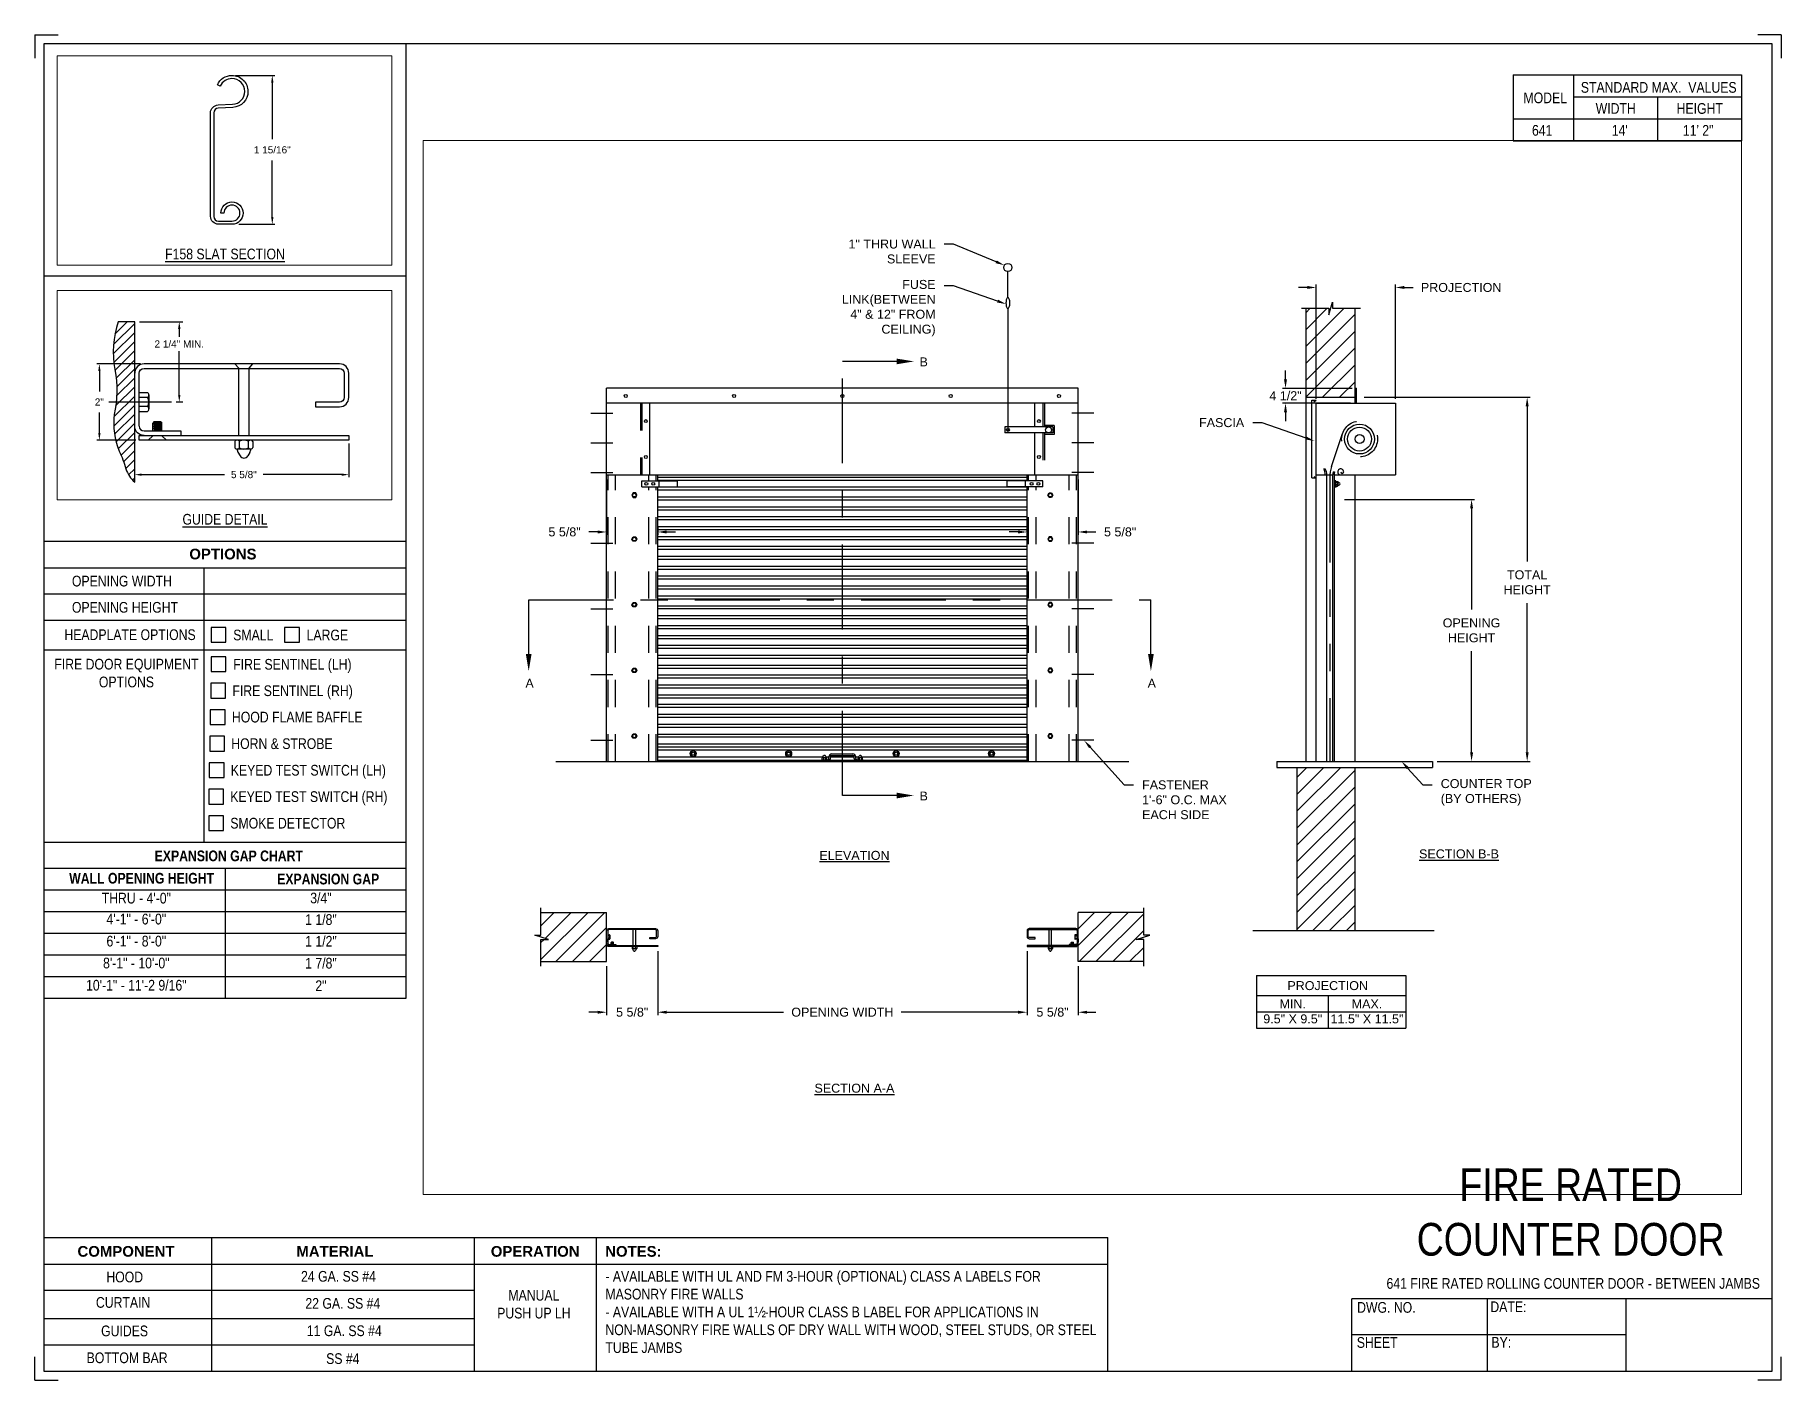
# Paper-space layout '641 PUSH UP LH' of a CAD drawing. Header units: inches. Extents: x 0.1 to 10.9, y 0.1 to 8.4.
# The model-space entities are those that its viewports show. They can reach past a viewport. Long polylines and large blocks are cut down to what shows.
import ezdxf
from ezdxf import colors
from ezdxf.entities.mleader import LeaderData, LeaderLine
from ezdxf.enums import TextEntityAlignment as Align
from ezdxf.math import Vec2, Vec3

# ---------------------------------------------------------------- set-up
doc = ezdxf.new("R2010")
doc.units = ezdxf.units.IN
doc.header["$LTSCALE"] = 0.25
doc.header["$MEASUREMENT"] = 0
for name, pattern in [('CENTER', [2, 1.25, -0.25, 0.25, -0.25]), ('CENTER2', [1.125, 0.75, -0.125, 0.125, -0.125]), ('HIDDEN', [0.375, 0.25, -0.125]), ('HIDDEN2', [0.1875, 0.125, -0.0625]), ('PHANTOM', [2.5, 1.25, -0.25, 0.25, -0.25, 0.25, -0.25])]:
    doc.linetypes.add(name, pattern=pattern)
for name, color, linetype in [('ANNOTATIONS', 1, 'Continuous'), ('DETAILS', 4, 'Continuous'), ('PUSH UP OPERATION LH', 7, 'Continuous'), ('SECTION CUTS', 6, 'CENTER'), ('TITLE BLOCK', 7, 'Continuous')]:
    doc.layers.add(name, color=color, linetype=linetype)
doc.styles.add('ARIAL', font='arial.ttf', dxfattribs={"height": 0.09375})
doc.styles.add('CADdetails-DIMENSIONS', font='ARIALN.TTF', dxfattribs={"height": 2.38})
doc.styles.get("Standard").update_dxf_attribs({"font": 'romans.shx'})
doc.dimstyles.new('STANDARD$0', dxfattribs={"dimtxt": 0.09375, "dimasz": 0.09375, "dimexe": 0.03125, "dimexo": 0.046875, "dimgap": 0.09, "dimtad": 0, "dimtih": 1, "dimtoh": 1, "dimdec": 4, "dimzin": 0, "dimdsep": 46, "dimtxsty": 'ARIAL', "dimcen": 0.09, "dimadec": 0, "dimazin": 0, "dimtfac": 1, "dimtdec": 4, "dimtofl": 0, "dimtmove": 0, "dimatfit": 1, "dimfxl": 1, "dimtolj": 1, "dimtzin": 0, "dimarcsym": 0})
pattern_1 = [(45, (21.99535, 1.40923), (-0.08838835, 0.08838835), [])]

psp = doc.layouts.new('641 PUSH UP LH')

# ---------------------------------------------------------------- texts
at = {"layer": 'TITLE BLOCK', "style": 'CADdetails-DIMENSIONS'}
for s, height, p in [('THRU - 4\'-0"', 0.06641, (0.697, 3.01)), ('3/4"', 0.0664, (1.844, 3.011)), ('4\'-1" - 6\'-0"', 0.06641, (0.697, 2.88)), ('1 1/8"', 0.0664, (1.844, 2.877)), ('6\'-1" - 8\'-0"', 0.06641, (0.697, 2.743)), ('1 1/2"', 0.0664, (1.844, 2.742)), ('8\'-1" - 10\'-0"', 0.06641, (0.697, 2.607)), ('1 7/8"', 0.0664, (1.844, 2.606)), ('10\'-1" - 11\'-2 9/16"', 0.06641, (0.697, 2.469)), ('2"', 0.0664, (1.844, 2.466))]:
    psp.add_text(s, height=height, dxfattribs=at).set_placement(p, align=Align.BOTTOM_CENTER)
at = {"layer": 'TITLE BLOCK', "attachment_point": 2, "style": 'CADdetails-DIMENSIONS'}
for s, width, insert, char_height in [('MODEL', 0.28815, (9.45, 8.068), 0.0664), ('STANDARD MAX.  VALUES', 1.75949, (10.155, 8.133), 0.06641), ('WIDTH', 0.42908, (9.888, 8.002), 0.0664), ('HEIGHT', 0.42908, (10.41, 8.002), 0.0664), ('\\pxqc;641', 0.29952, (9.431, 7.866), 0.0664)]:
    psp.add_mtext_dynamic_manual_height_columns(s, width=width, gutter_width=1.363, heights=[0], dxfattribs=dict(at, insert=insert, char_height=char_height))
at = {"layer": 'TITLE BLOCK', "style": 'CADdetails-DIMENSIONS'}
for s, insert, char_height, width, attachment_point in [("14'", (9.913, 7.866), 0.0664, 1.75949, 2), ('11\' 2"', (10.4, 7.866), 0.0664, 1.75949, 2), ('{\\LF158 SLAT SECTION}', (1.248, 7.098), 0.06641, 1.75949, 2), ('{\\LGUIDE DETAIL}', (1.248, 5.45), 0.06641, 1.75949, 2), ('{\\fArial|b1|i0|c0|p34;OPTIONS}', (1.235, 5.234), 0.06641, 1.75949, 2), ('OPENING WIDTH', (0.297, 5.066), 0.06641, 1.30693, 1), ('OPENING HEIGHT', (0.297, 4.903), 0.06641, 1.30693, 1), ('HEADPLATE OPTIONS', (0.25, 4.733), 0.06641, 0.86513, 1), ('SMALL', (1.299, 4.731), 0.0664, 1.23928, 1), ('LARGE', (1.755, 4.731), 0.0664, 1.23928, 1), ('\\pxqc;FIRE DOOR EQUIPMENT\\POPTIONS', (-0.13, 4.55), 0.06641, 1.53133, 1), ('FIRE SENTINEL (LH)', (1.299, 4.549), 0.06641, 1.23928, 1), ('FIRE SENTINEL (RH)', (1.294, 4.385), 0.06641, 1.53035, 1), ('HOOD FLAME BAFFLE', (1.291, 4.221), 0.06641, 1.53035, 1), ('HORN & STROBE', (1.287, 4.056), 0.06641, 1.53035, 1), ('KEYED TEST SWITCH (LH)', (1.284, 3.891), 0.06641, 1.53035, 1), ('KEYED TEST SWITCH (RH)', (1.281, 3.727), 0.06641, 1.53035, 1), ('SMOKE DETECTOR', (1.281, 3.562), 0.06641, 1.53035, 1), ('{\\fArial Narrow|b1|i0|c0|p34;EXPANSION GAP CHART}', (0.811, 3.359), 0.06641, 1.0415, 1), ('{\\fArial Narrow|b1|i0|c0|p34;WALL OPENING HEIGHT}', (0.73, 3.22), 0.06641, 1.02708, 2), ('{\\fArial Narrow|b1|i0|c0|p34;EXPANSION GAP}', (1.572, 3.215), 0.06641, 0.62878, 1), ('\\A1;\\pxqc;FIRE RATED \\PCOUNTER DOOR', (11.368, 1.384), 0.20312, 3.51998, 3), ('{\\fArial|b1|i0|c0|p34;COMPONENT}', (0.633, 0.902), 0.06641, 1.75949, 2), ('{\\fArial|b1|i0|c0|p34;MATERIAL}', (1.931, 0.902), 0.06641, 1.75949, 2), ('{\\fArial|b1|i0|c0|p34;OPERATION}', (3.175, 0.902), 0.06641, 1.75949, 2), ('{\\fArial|b1|i0|c0|p34;NOTES:}', (3.785, 0.902), 0.06641, 1.75949, 2), ('HOOD', (0.625, 0.743), 0.0664, 1.75949, 2), ('24 GA. SS #4', (1.953, 0.747), 0.06641, 1.75949, 2), ('\\pxql,t2;- AVAILABLE WITH UL AND FM 3-HOUR (OPTIONAL) CLASS A LABELS FOR MASONRY FIRE WALLS\\P- AVAILABLE WITH A UL 1½-HOUR CLASS B LABEL FOR APPLICATIONS IN NON-MASONRY FIRE WALLS OF DRY WALL WITH WOOD, STEEL STUDS, OR STEEL TUBE JAMBS', (5.141, 0.747), 0.066406, 3.0597, 2), ('641 FIRE RATED ROLLING COUNTER DOOR - BETWEEN JAMBS', (9.624, 0.703), 0.06641, 2.79915, 2), ('CURTAIN', (0.615, 0.585), 0.0664, 1.75949, 2), ('22 GA. SS #4', (1.98, 0.579), 0.06641, 1.75949, 2), ('\\pxqc;\\PMANUAL PUSH UP LH', (3.167, 0.74), 0.06641, 0.5006, 2), ('DWG. NO.', (8.463, 0.554), 0.0664, 1.75949, 2), ('DATE:', (9.221, 0.558), 0.0664, 1.75949, 2), ('GUIDES', (0.624, 0.408), 0.0664, 1.75949, 2), ('11 GA. SS #4', (1.989, 0.409), 0.06641, 1.75949, 2), ('SHEET', (8.406, 0.336), 0.0664, 1.75949, 2), ('BY:', (9.177, 0.337), 0.0664, 1.75949, 2), ('BOTTOM BAR', (0.64, 0.241), 0.0664, 1.75949, 2), ('SS #4', (1.98, 0.236), 0.0664, 1.75949, 2)]:
    psp.add_mtext(s, dxfattribs=dict(at, insert=insert, char_height=char_height, width=width, attachment_point=attachment_point))

msp = doc.modelspace()

# ---------------------------------------------------------------- texts
at = {"layer": 'ANNOTATIONS', "char_height": 0.09375, "attachment_point": 2, "style": 'ARIAL'}
for s, insert, width in [('{\\LELEVATION}', (179.55534, 257.94019), 3.0834986), ('{\\LSECTION B-B}', (185.88675, 257.95615), 1.3823677), ('{\\LSECTION A-A}', (179.55534, 255.50236), 1.3823677)]:
    msp.add_mtext(s, dxfattribs=dict(at, insert=insert, width=width))
for s, width, insert in [('PROJECTION ', 1.7594917, (184.51128, 256.57657)), ('MIN.\\P9.5" X 9.5" ', 0.6711642, (184.14525, 256.38458)), ('MAX.\\P11.5" X 11.5"', 0.7869326, (184.9229, 256.38458))]:
    msp.add_mtext_dynamic_manual_height_columns(s, width=width, gutter_width=1.36268, heights=[0], dxfattribs=dict(at, insert=insert))
at = {"layer": 'ANNOTATIONS', "insert": (171.58719, 255.91044), "char_height": 0.09375, "attachment_point": 5, "style": 'ARIAL'}
msp.add_mtext('2 1/4" MIN.', dxfattribs=at)
at = {"layer": 'SECTION CUTS', "style": 'ARIAL'}
for s, p in [('B', (180.23703, 263.014)), ('A', (176.10971, 259.64837)), ('A', (182.62566, 259.64837)), ('B', (180.23703, 258.46828))]:
    msp.add_text(s, height=0.09375, dxfattribs=at).set_placement(p)

# ---------------------------------------------------------------- blocks, each defined once
blk = doc.blocks.new('*D5')
at = {"layer": 'ANNOTATIONS', "color": 0, "lineweight": -2, "transparency": 16777216}
for p, q in [((173.814, 254.602), (173.814, 254.163)), ((171.001, 254.141), (171.001, 254.226)), ((171.095, 254.195), (172.182, 254.195)), ((173.72, 254.195), (172.688, 254.195))]:
    blk.add_line(p, q, dxfattribs=at)
at = {"layer": 'ANNOTATIONS', "color": 0, "transparency": 16777216}
for points in [[(171.095, 254.21), (171.095, 254.179), (171.001, 254.195)], [(173.72, 254.21), (173.72, 254.179), (173.814, 254.195)]]:
    blk.add_solid(points, dxfattribs=at)
at = {"layer": 'defpoints', "color": 0, "transparency": 16777216}
for p in [(173.814, 254.649), (173.814, 254.195), (171.001, 254.095)]:
    blk.add_point(p, dxfattribs=at)
at = {"layer": 'ANNOTATIONS', "color": 0, "transparency": 16777216, "insert": (172.435, 254.195), "char_height": 0.0938, "attachment_point": 5, "style": 'ARIAL'}
blk.add_mtext('\\A1;5 5/8"', dxfattribs=at)
blk = doc.blocks.new('*D6')
at = {"layer": 'ANNOTATIONS', "color": 0, "lineweight": -2, "transparency": 16777216}
for p, q in [((171.077, 255.649), (170.506, 255.649)), ((170.537, 255.555), (170.537, 255.286)), ((170.537, 254.743), (170.537, 255.012)), ((171.017, 254.649), (170.506, 254.649))]:
    blk.add_line(p, q, dxfattribs=at)
at = {"layer": 'ANNOTATIONS', "color": 0, "transparency": 16777216}
for points in [[(170.522, 255.555), (170.553, 255.555), (170.537, 255.649)], [(170.522, 254.743), (170.553, 254.743), (170.537, 254.649)]]:
    blk.add_solid(points, dxfattribs=at)
at = {"layer": 'defpoints', "color": 0, "transparency": 16777216}
for p in [(170.537, 255.649), (171.124, 255.649), (171.064, 254.649)]:
    blk.add_point(p, dxfattribs=at)
at = {"layer": 'ANNOTATIONS', "color": 0, "transparency": 16777216, "insert": (170.537, 255.149), "char_height": 0.0938, "attachment_point": 5, "style": 'ARIAL'}
blk.add_mtext('\\A1;2"', dxfattribs=at)
blk = doc.blocks.new('*D7')
at = {"layer": 'ANNOTATIONS', "color": 0, "lineweight": -2, "transparency": 16777216}
for p, q in [((181.898, 261.829), (181.898, 261.249)), ((181.363, 261.338), (181.363, 261.249)), ((181.269, 261.28), (181.176, 261.28)), ((181.992, 261.28), (182.085, 261.28))]:
    blk.add_line(p, q, dxfattribs=at)
at = {"layer": 'ANNOTATIONS', "color": 0, "transparency": 16777216}
for points in [[(181.269, 261.295), (181.269, 261.264), (181.363, 261.28)], [(181.992, 261.295), (181.992, 261.264), (181.898, 261.28)]]:
    blk.add_solid(points, dxfattribs=at)
at = {"layer": 'defpoints', "color": 0, "transparency": 16777216}
for p in [(181.898, 261.876), (181.363, 261.385), (181.898, 261.28)]:
    blk.add_point(p, dxfattribs=at)
at = {"layer": 'ANNOTATIONS', "color": 0, "transparency": 16777216, "insert": (182.338, 261.28), "char_height": 0.0938, "attachment_point": 5, "style": 'ARIAL'}
blk.add_mtext('\\A1;5 5/8"', dxfattribs=at)
blk = doc.blocks.new('*D8')
at = {"layer": 'ANNOTATIONS', "color": 0, "lineweight": -2, "transparency": 16777216}
for p, q in [((176.96, 261.831), (176.96, 261.249)), ((177.495, 261.338), (177.495, 261.249)), ((176.867, 261.28), (176.773, 261.28)), ((177.589, 261.28), (177.682, 261.28))]:
    blk.add_line(p, q, dxfattribs=at)
at = {"layer": 'ANNOTATIONS', "color": 0, "transparency": 16777216}
for points in [[(176.867, 261.295), (176.867, 261.264), (176.96, 261.28)], [(177.589, 261.295), (177.589, 261.264), (177.495, 261.28)]]:
    blk.add_solid(points, dxfattribs=at)
at = {"layer": 'defpoints', "color": 0, "transparency": 16777216}
for p in [(176.96, 261.878), (177.495, 261.385), (176.96, 261.28)]:
    blk.add_point(p, dxfattribs=at)
at = {"layer": 'ANNOTATIONS', "color": 0, "transparency": 16777216, "insert": (176.52, 261.28), "char_height": 0.0938, "attachment_point": 5, "style": 'ARIAL'}
blk.add_mtext('\\A1;5 5/8"', dxfattribs=at)
blk = doc.blocks.new('*D9')
at = {"layer": 'ANNOTATIONS', "color": 0, "lineweight": -2, "transparency": 16777216}
for p, q in [((184.392, 262.675), (184.392, 263.872)), ((185.22, 262.675), (185.22, 263.872)), ((184.298, 263.84), (184.204, 263.84)), ((185.314, 263.84), (185.407, 263.84))]:
    blk.add_line(p, q, dxfattribs=at)
at = {"layer": 'ANNOTATIONS', "color": 0, "transparency": 16777216}
for points in [[(184.298, 263.856), (184.298, 263.825), (184.392, 263.84)], [(185.314, 263.856), (185.314, 263.825), (185.22, 263.84)]]:
    blk.add_solid(points, dxfattribs=at)
at = {"layer": 'defpoints', "color": 0, "transparency": 16777216}
for p in [(185.22, 263.84), (184.392, 262.628), (185.22, 262.628)]:
    blk.add_point(p, dxfattribs=at)
at = {"layer": 'ANNOTATIONS', "color": 0, "transparency": 16777216, "insert": (185.909, 263.84), "char_height": 0.09375, "width": 0.03196, "attachment_point": 5, "style": 'ARIAL'}
blk.add_mtext('\\A1;PROJECTION', dxfattribs=at)
blk = doc.blocks.new('*D10')
at = {"layer": 'ANNOTATIONS', "color": 0, "lineweight": -2, "transparency": 16777216}
for p, q in [((184.07, 262.878), (184.07, 262.972)), ((184.767, 262.784), (184.038, 262.784)), ((184.751, 262.628), (184.038, 262.628)), ((184.07, 262.534), (184.07, 262.44))]:
    blk.add_line(p, q, dxfattribs=at)
at = {"layer": 'ANNOTATIONS', "color": 0, "transparency": 16777216}
for points in [[(184.054, 262.878), (184.085, 262.878), (184.07, 262.784)], [(184.054, 262.534), (184.085, 262.534), (184.07, 262.628)]]:
    blk.add_solid(points, dxfattribs=at)
at = {"layer": 'defpoints', "color": 0, "transparency": 16777216}
for p in [(184.07, 262.784), (184.813, 262.784), (184.798, 262.628)]:
    blk.add_point(p, dxfattribs=at)
at = {"layer": 'ANNOTATIONS', "color": 0, "transparency": 16777216, "insert": (184.07, 262.706), "char_height": 0.0938, "attachment_point": 5, "style": 'ARIAL'}
blk.add_mtext('\\A1;4 1/2"', dxfattribs=at)
blk = doc.blocks.new('*D11')
at = {"layer": 'ANNOTATIONS', "color": 0, "lineweight": -2, "transparency": 16777216}
for p, q in [((177.495, 256.891), (177.495, 256.219)), ((176.96, 256.734), (176.96, 256.219)), ((176.867, 256.251), (176.773, 256.251)), ((177.589, 256.251), (177.682, 256.251))]:
    blk.add_line(p, q, dxfattribs=at)
at = {"layer": 'ANNOTATIONS', "color": 0, "transparency": 16777216}
for points in [[(176.867, 256.266), (176.867, 256.235), (176.96, 256.251)], [(177.589, 256.266), (177.589, 256.235), (177.495, 256.251)]]:
    blk.add_solid(points, dxfattribs=at)
at = {"layer": 'defpoints', "color": 0, "transparency": 16777216}
for p in [(177.495, 256.938), (176.96, 256.78), (177.495, 256.251)]:
    blk.add_point(p, dxfattribs=at)
at = {"layer": 'ANNOTATIONS', "color": 0, "transparency": 16777216, "insert": (177.228, 256.251), "char_height": 0.0938, "attachment_point": 5, "style": 'ARIAL'}
blk.add_mtext('\\A1;5 5/8"', dxfattribs=at)
blk = doc.blocks.new('*D12')
at = {"layer": 'ANNOTATIONS', "color": 0, "lineweight": -2, "transparency": 16777216}
for p, q in [((181.363, 256.891), (181.363, 256.219)), ((181.898, 256.734), (181.898, 256.219)), ((181.269, 256.251), (181.176, 256.251)), ((181.992, 256.251), (182.085, 256.251))]:
    blk.add_line(p, q, dxfattribs=at)
at = {"layer": 'ANNOTATIONS', "color": 0, "transparency": 16777216}
for points in [[(181.269, 256.266), (181.269, 256.235), (181.363, 256.251)], [(181.992, 256.266), (181.992, 256.235), (181.898, 256.251)]]:
    blk.add_solid(points, dxfattribs=at)
at = {"layer": 'defpoints', "color": 0, "transparency": 16777216}
for p in [(181.363, 256.938), (181.898, 256.78), (181.363, 256.251)]:
    blk.add_point(p, dxfattribs=at)
at = {"layer": 'ANNOTATIONS', "color": 0, "transparency": 16777216, "insert": (181.63, 256.251), "char_height": 0.0938, "attachment_point": 5, "style": 'ARIAL'}
blk.add_mtext('\\A1;5 5/8"', dxfattribs=at)
blk = doc.blocks.new('*D13')
at = {"layer": 'ANNOTATIONS', "color": 0, "lineweight": -2, "transparency": 16777216}
for p, q in [((184.689, 261.621), (186.049, 261.621)), ((186.018, 261.527), (186.018, 260.467)), ((186.018, 258.972), (186.018, 260.032)), ((185.657, 258.878), (186.049, 258.878))]:
    blk.add_line(p, q, dxfattribs=at)
at = {"layer": 'ANNOTATIONS', "color": 0, "transparency": 16777216}
for points in [[(186.003, 261.527), (186.034, 261.527), (186.018, 261.621)], [(186.003, 258.972), (186.034, 258.972), (186.018, 258.878)]]:
    blk.add_solid(points, dxfattribs=at)
at = {"layer": 'defpoints', "color": 0, "transparency": 16777216}
for p in [(184.642, 261.621), (186.018, 261.621), (185.61, 258.878)]:
    blk.add_point(p, dxfattribs=at)
at = {"layer": 'ANNOTATIONS', "color": 0, "transparency": 16777216, "insert": (186.018, 260.249), "char_height": 0.09375, "attachment_point": 5, "style": 'ARIAL'}
blk.add_mtext('\\A1;OPENING \\PHEIGHT', dxfattribs=at)
blk = doc.blocks.new('*D14')
at = {"layer": 'ANNOTATIONS', "color": 0, "lineweight": -2, "transparency": 16777216}
for p, q in [((184.892, 262.69), (186.632, 262.69)), ((186.6, 262.597), (186.6, 260.97)), ((186.6, 258.972), (186.6, 260.535)), ((185.657, 258.878), (186.632, 258.878))]:
    blk.add_line(p, q, dxfattribs=at)
at = {"layer": 'ANNOTATIONS', "color": 0, "transparency": 16777216}
for points in [[(186.585, 262.597), (186.616, 262.597), (186.6, 262.69)], [(186.585, 258.972), (186.616, 258.972), (186.6, 258.878)]]:
    blk.add_solid(points, dxfattribs=at)
at = {"layer": 'defpoints', "color": 0, "transparency": 16777216}
for p in [(184.845, 262.69), (185.61, 258.878), (186.6, 258.878)]:
    blk.add_point(p, dxfattribs=at)
at = {"layer": 'ANNOTATIONS', "color": 0, "transparency": 16777216, "insert": (186.6, 260.753), "char_height": 0.0938, "attachment_point": 5, "style": 'ARIAL'}
blk.add_mtext('\\A1;TOTAL\\PHEIGHT', dxfattribs=at)
blk = doc.blocks.new('*D15')
at = {"layer": 'ANNOTATIONS', "color": 0, "lineweight": -2, "transparency": 16777216}
for p, q in [((177.495, 256.844), (177.495, 256.219)), ((181.363, 256.844), (181.363, 256.219)), ((177.589, 256.251), (178.813, 256.251)), ((181.269, 256.251), (180.045, 256.251))]:
    blk.add_line(p, q, dxfattribs=at)
at = {"layer": 'ANNOTATIONS', "color": 0, "transparency": 16777216}
for points in [[(177.589, 256.266), (177.589, 256.235), (177.495, 256.251)], [(181.269, 256.266), (181.269, 256.235), (181.363, 256.251)]]:
    blk.add_solid(points, dxfattribs=at)
at = {"layer": 'defpoints', "color": 0, "transparency": 16777216}
for p in [(177.495, 256.891), (181.363, 256.891), (181.363, 256.251)]:
    blk.add_point(p, dxfattribs=at)
at = {"layer": 'ANNOTATIONS', "color": 0, "transparency": 16777216, "insert": (179.429, 256.251), "char_height": 0.09375, "attachment_point": 5, "style": 'ARIAL'}
blk.add_mtext('\\A1;OPENING WIDTH', dxfattribs=at)
blk = doc.blocks.new('*D75')
at = {"layer": 'ANNOTATIONS', "color": 0, "lineweight": -2, "transparency": 16777216}
for p, q in [((172.467, 259.037), (172.981, 259.037)), ((172.949, 258.943), (172.949, 258.198)), ((172.949, 257.176), (172.949, 257.921)), ((172.509, 257.082), (172.981, 257.082))]:
    blk.add_line(p, q, dxfattribs=at)
at = {"layer": 'ANNOTATIONS', "color": 0, "transparency": 16777216}
for points in [[(172.934, 258.943), (172.965, 258.943), (172.949, 259.037)], [(172.934, 257.176), (172.965, 257.176), (172.949, 257.082)]]:
    blk.add_solid(points, dxfattribs=at)
at = {"layer": 'defpoints', "color": 0, "transparency": 16777216}
for p in [(172.42, 259.037), (172.462, 257.082), (172.949, 257.082)]:
    blk.add_point(p, dxfattribs=at)
at = {"layer": 'ANNOTATIONS', "color": 0, "transparency": 16777216, "insert": (172.949, 258.059), "char_height": 0.09375, "attachment_point": 5, "style": 'ARIAL'}
blk.add_mtext('\\A1;1 15/16"', dxfattribs=at)

# ---------------------------------------------------------------- dimensions: what is measured, and where the dimension line sits
at = {"layer": 'ANNOTATIONS'}
for base, p1, p2, text, picture, middle in [((185.21994, 263.84038), (184.39151, 262.62778), (185.21994, 262.62778), 'PROJECTION', '*D9', (185.90905, 263.84038)), ((176.96026, 261.27985), (177.49492, 261.38476), (176.96026, 261.87778), '5 5/8"', '*D8', (176.51965, 261.27985)), ((181.89776, 261.27985), (181.3631, 261.38459), (181.89776, 261.87578), '5 5/8"', '*D7', (182.33836, 261.27985)), ((173.81356, 254.19458), (171.00106, 254.09458), (173.81356, 254.64918), '5 5/8"', '*D5', (172.43461, 254.19458))]:
    dim = msp.add_linear_dim(base=base, p1=p1, p2=p2, text=text, dimstyle='STANDARD$0', dxfattribs=at)
    dim.commit()
    dim.dimension.update_dxf_attribs({"geometry": picture, "text_midpoint": middle, "dimtype": 160})
for base, p1, p2, text, picture, middle in [((184.06955, 262.78403), (184.79776, 262.62778), (184.81338, 262.78403), '4 1/2"', '*D10', (184.06955, 262.7059)), ((186.60032, 258.87778), (184.84463, 262.69028), (185.61026, 258.87778), 'TOTAL\\PHEIGHT', '*D14', (186.60032, 260.75278)), ((172.94944, 257.08201), (172.41987, 259.03682), (172.46204, 257.08201), '1 15/16"', '*D75', (172.94944, 258.05942)), ((170.53744, 255.64918), (171.06356, 254.64918), (171.12356, 255.64918), '2"', '*D6', (170.53744, 255.14918))]:
    dim = msp.add_linear_dim(base=base, p1=p1, p2=p2, angle=90, text=text, dimstyle='STANDARD$0', dxfattribs=at)
    dim.commit()
    dim.dimension.update_dxf_attribs({"geometry": picture, "text_midpoint": middle, "dimtype": 160})
dim = msp.add_linear_dim(base=(186.0182, 261.62058), p1=(185.61026, 258.87778), p2=(184.64182, 261.62058), angle=90, text='OPENING \\PHEIGHT', dimstyle='STANDARD$0', dxfattribs=at)
dim.commit()
dim.dimension.update_dxf_attribs({"geometry": '*D13', "text_midpoint": (186.0182, 260.24918)})
for base, p1, p2, text, picture, middle in [((177.49492, 256.25074), (176.96026, 256.78041), (177.49492, 256.9377), '5 5/8"', '*D11', (177.22759, 256.25074)), ((181.3631, 256.25074), (181.89776, 256.78041), (181.3631, 256.9377), '5 5/8"', '*D12', (181.63043, 256.25074)), ((181.3631, 256.25074), (177.49492, 256.89083), (181.3631, 256.89083), 'OPENING WIDTH', '*D15', (179.42901, 256.25074))]:
    dim = msp.add_linear_dim(base=base, p1=p1, p2=p2, text=text, dimstyle='STANDARD$0', dxfattribs=at)
    dim.commit()
    dim.dimension.update_dxf_attribs({"geometry": picture, "text_midpoint": middle})

# ---------------------------------------------------------------- hatches: boundary and pattern name
at = {"layer": 'DETAILS', "linetype": 'Continuous'}
h = msp.add_hatch(dxfattribs=at)
h.set_pattern_fill('ANSI31', color=256, scale=0.675, angle=270, style=0)
h.set_pattern_definition([(225, (188.65138, 248.05802), (-0.05966213, 0.05966213), [])])
h.paths.add_polyline_path([(170.79651, 254.50548, -0.05425301), (170.88297, 254.26996, 0.10706088), (171.00106, 254.09458), (171.00106, 256.20378), (170.78609, 256.20378, 0.13560133), (170.74187, 255.57597, -0.10042856), (170.73069, 254.98348, 0.12093146)])
at = {"layer": 'PUSH UP OPERATION LH'}
h = msp.add_hatch(dxfattribs=at)
h.set_pattern_fill('ANSI31', color=256, style=0)
h.set_pattern_definition(pattern_1)
h.paths.add_polyline_path([(176.96026, 257.29603), (176.27276, 257.29603), (176.27276, 257.05883), (176.20865, 257.05883), (176.35072, 257.01193), (176.27276, 257.01193), (176.27276, 256.78041), (176.96026, 256.78041)])
h.paths.add_polyline_path([(182.58526, 257.01193), (182.50729, 257.01193), (182.64936, 257.05883), (182.58526, 257.05883), (182.58526, 257.29603), (181.89776, 257.29603), (181.89776, 256.78041), (182.58526, 256.78041)])
h.paths.add_polyline_path([(193.23756, 257.2216), (193.93506, 257.2216), (193.93506, 257.4148), (193.23756, 257.4148)], flags=9)
h.paths.add_polyline_path([(202.25173, 264.23509), (202.38596, 264.23509), (202.38596, 264.37571), (202.25173, 264.37571)], flags=9)
h.paths.add_polyline_path([(204.64016, 260.86946), (204.77478, 260.86946), (204.77478, 261.01009), (204.64016, 261.01009)], flags=9)
h.paths.add_polyline_path([(198.12421, 260.86946), (198.25882, 260.86946), (198.25882, 261.01009), (198.12421, 261.01009)], flags=9)
h.paths.add_polyline_path([(202.25173, 259.68936), (202.38596, 259.68936), (202.38596, 259.82999), (202.25173, 259.82999)], flags=9)
h.paths.add_polyline_path([(201.1058, 256.76499), (201.98971, 256.76499), (201.98971, 256.95818), (201.1058, 256.95818)], flags=9)
h.paths.add_polyline_path([(201.1599, 259.20281), (201.94187, 259.20281), (201.94187, 259.396), (201.1599, 259.396)], flags=9)
h.paths.add_polyline_path([(207.44079, 259.21878), (208.32451, 259.21878), (208.32451, 259.41197), (207.44079, 259.41197)], flags=9)
at = {"layer": 'PUSH UP OPERATION LH', "linetype": 'Continuous'}
h = msp.add_hatch(dxfattribs=at)
h.set_pattern_fill('ANSI31', color=256, style=0)
h.set_pattern_definition(pattern_1)
h.paths.add_polyline_path([(184.79776, 263.6223), (184.56126, 263.6223), (184.56126, 263.68696), (184.52285, 263.5536), (184.52285, 263.6223), (184.28213, 263.6223), (184.28213, 262.69028), (184.79776, 262.69028)])
h = msp.add_hatch(dxfattribs=at)
h.set_pattern_fill('ANSI31', color=256, style=0)
h.set_pattern_definition(pattern_1)
h.paths.add_polyline_path([(184.79776, 258.81378), (184.18838, 258.81378), (184.18838, 257.1067), (184.79776, 257.1067)])

# ---------------------------------------------------------------- linework, layer by layer
at = {"layer": 'ANNOTATIONS'}
for p, q in [((177.49492, 256.89083), (177.49492, 256.21949)), ((181.3631, 256.89083), (181.3631, 256.21949)), ((183.76507, 256.636), (183.76507, 256.08463)), ((183.76507, 256.636), (185.33018, 256.636)), ((185.33018, 256.636), (185.33018, 256.08463)), ((183.76507, 256.42453), (185.33018, 256.42453)), ((184.51544, 256.42453), (184.51544, 256.08463)), ((183.76507, 256.25458), (185.33018, 256.25458)), ((171.58719, 256.11003), (171.58719, 256.00419)), ((183.76507, 256.08463), (185.33018, 256.08463))]:
    msp.add_line(p, q, dxfattribs=at)
at = {"layer": 'ANNOTATIONS', "linetype": 'Continuous'}
for p, q in [((171.06356, 256.20378), (171.63406, 256.20378)), ((171.58719, 255.24293), (171.58719, 255.81669)), ((171.54686, 255.14918), (171.63406, 255.14918))]:
    msp.add_line(p, q, dxfattribs=at)
at = {"layer": 'ANNOTATIONS', "linetype": 'CENTER', "ltscale": 0.8}
msp.add_line((170.65962, 255.14918), (171.48436, 255.14918), dxfattribs=at)
at = {"layer": 'ANNOTATIONS'}
for points in [[(171.57156, 256.11003), (171.60281, 256.11003), (171.58719, 256.20378)], [(177.58867, 256.26636), (177.58867, 256.23511), (177.49492, 256.25074)], [(181.26935, 256.26636), (181.26935, 256.23511), (181.3631, 256.25074)]]:
    msp.add_solid(points, dxfattribs=at)
at = {"layer": 'ANNOTATIONS', "linetype": 'Continuous'}
msp.add_solid([(171.57156, 255.24293), (171.60281, 255.24293), (171.58719, 255.14918)], dxfattribs=at)
at = {"layer": 'DETAILS'}
for p, q in [((172.4191, 259.03682), (172.41985, 259.03682)), ((172.4191, 258.99482), (172.41986, 258.99482)), ((171.00106, 254.09458), (171.00106, 256.20378)), ((172.36952, 254.70918), (172.36952, 255.59215)), ((172.50316, 254.70918), (172.50316, 255.59215)), ((171.25413, 254.88799), (171.23928, 254.87314)), ((171.23928, 254.76918), (171.23928, 254.87314)), ((171.3581, 254.85829), (171.23928, 254.85829)), ((171.3581, 254.82859), (171.23928, 254.82859)), ((171.3581, 254.79888), (171.23928, 254.79888)), ((171.34324, 254.88799), (171.25413, 254.88799)), ((171.34324, 254.87314), (171.25413, 254.87314)), ((171.34324, 254.84344), (171.25413, 254.84344)), ((171.34324, 254.81374), (171.25413, 254.81374)), ((171.34324, 254.78403), (171.25413, 254.78403)), ((171.34324, 254.88799), (171.3581, 254.87314)), ((171.3581, 254.76918), (171.3581, 254.87314)), ((171.6081, 254.76918), (171.6081, 254.70918))]:
    msp.add_line(p, q, dxfattribs=at)
at = {"layer": 'DETAILS', "linetype": 'Continuous'}
for p, q in [((171.00106, 256.20378), (170.78609, 256.20378)), ((171.06106, 255.27236), (171.16914, 255.27236)), ((171.16899, 255.20986), (171.06106, 255.20986)), ((171.18672, 255.24115), (171.18672, 255.05721)), ((171.16899, 255.08851), (171.06106, 255.08851)), ((171.06106, 255.02601), (171.16914, 255.02601)), ((172.31753, 254.6341), (172.31753, 254.54645)), ((172.37694, 254.54659), (172.37694, 254.63276)), ((172.49575, 254.54852), (172.49575, 254.63357)), ((172.55516, 254.63216), (172.55516, 254.55057)), ((172.52613, 254.53041), (172.34309, 254.52993)), ((172.35747, 254.4892), (172.38521, 254.44103)), ((172.51376, 254.48655), (172.48744, 254.44097))]:
    msp.add_line(p, q, dxfattribs=at)
at = {"layer": 'DETAILS', "linetype": 'HIDDEN'}
for p, q in [((172.36952, 255.59215), (172.31753, 255.64918)), ((172.50316, 255.59215), (172.55516, 255.64918)), ((171.23928, 254.70621), (171.17988, 254.64918)), ((171.3581, 254.70621), (171.4175, 254.64918))]:
    msp.add_line(p, q, dxfattribs=at)
at = {"layer": 'DETAILS'}
msp.add_lwpolyline([(172.62987, 258.82682, -0.39895955), (172.43086, 258.61711), (172.23861, 258.60703, 0.39895955), (172.17986, 258.54512), (172.17986, 257.18601, 0.41421356), (172.24186, 257.12401), (172.41986, 257.12401, 2.41421356), (172.31486, 257.22901), (172.27286, 257.22901, -2.41421356), (172.41986, 257.08201), (172.24186, 257.08201, -0.41421356), (172.13786, 257.18601), (172.13786, 258.54512, -0.39895955), (172.23641, 258.64898), (172.42866, 258.65905, 0.39895955), (172.58787, 258.82682, 0.41491795), (172.41946, 258.99482, 0.29455643), (172.26668, 258.89678), (172.26636, 258.89609), (172.22814, 258.91351), (172.22846, 258.9142, -0.29428604), (172.4195, 259.03682, -0.41473176)], format="xyb", close=True, dxfattribs=at)
at = {"layer": 'DETAILS', "linetype": 'Continuous'}
msp.add_lwpolyline([(170.78609, 256.20378, 0.13560133), (170.74187, 255.57597, -0.10042856), (170.73069, 254.98348, 0.12093146), (170.79651, 254.50548, -0.05425301), (170.88297, 254.26996, 0.10706088), (171.00106, 254.09458, 12.42229362), (171.00106, 254.09458, 0.16205101)], format="xyb", dxfattribs=at)
at = {"layer": 'DETAILS'}
for points in [[(171.06106, 254.83418), (171.06106, 255.52668, -0.41421356), (171.12356, 255.58918), (173.69106, 255.58918, -0.41421356), (173.75356, 255.52668), (173.75356, 255.20918, -0.41421356), (173.69106, 255.14668), (173.37606, 255.14668), (173.37606, 255.08668), (173.69106, 255.08668, 0.41421356), (173.81356, 255.20918), (173.81356, 255.52668, 0.41421356), (173.69106, 255.64918), (171.12356, 255.64918, 0.41421356), (171.00106, 255.52668)], [(171.12356, 254.70918, -0.41421356), (171.00106, 254.83168)], [(171.06106, 254.83168, 0.41421356), (171.12356, 254.76918), (171.6081, 254.76918)]]:
    msp.add_lwpolyline(points, format="xyb", dxfattribs=at)
msp.add_lwpolyline([(171.06106, 254.70918), (173.81356, 254.70918), (173.81356, 254.64918), (171.06106, 254.64918)], close=True, dxfattribs=at)
at = {"layer": 'DETAILS', "linetype": 'Continuous'}
for centre, radius, start, end in [((171.15024, 255.24115), 0.03648, 300.936092, 58.793169), ((171.07403, 255.14918), 0.11269, 327.424664, 32.575336), ((171.15024, 255.05721), 0.03648, 301.206831, 59.063908), ((172.34678, 254.61328), 0.0359, 32.850833, 144.558993), ((172.34678, 254.56367), 0.03394, 210.490233, 332.691871), ((172.43634, 254.53068), 0.11881, 60, 120), ((172.43634, 254.64949), 0.11881, 240, 300), ((172.52499, 254.61393), 0.03525, 31.141954, 146.052996), ((172.52499, 254.56302), 0.03264, 206.373308, 337.572004), ((172.43634, 254.53068), 0.08911, 180.603848, 207.736938), ((172.43634, 254.47127), 0.05941, 210.599928, 329.335393), ((172.43634, 254.53068), 0.08911, 330.31878, 359.815958)]:
    msp.add_arc(centre, radius, start, end, dxfattribs=at)
at = {"layer": 'DETAILS', "linetype": 'ByBlock'}
msp.add_point((171.00106, 254.64918), dxfattribs=at)
at = {"layer": 'PUSH UP OPERATION LH', "linetype": 'Continuous'}
for p, q in [((181.16234, 263.73546), (181.16234, 264.00622)), ((184.52285, 263.5536), (184.56126, 263.68696)), ((184.56126, 263.68696), (184.56126, 263.6223)), ((181.16234, 263.62096), (181.16234, 262.33318)), ((184.23574, 263.6223), (184.52285, 263.6223)), ((184.28213, 263.6223), (184.28213, 258.87778)), ((184.52285, 263.6223), (184.52285, 263.5536)), ((184.56126, 263.6223), (184.85645, 263.6223)), ((184.79776, 262.62778), (184.79776, 263.6223)), ((176.96026, 258.87778), (176.96026, 262.78403)), ((181.89776, 262.78403), (176.96026, 262.78403)), ((181.89776, 258.87778), (181.89776, 262.78403)), ((184.79776, 262.78403), (184.81338, 262.78403)), ((184.81338, 262.62778), (184.81338, 262.78403)), ((181.89776, 262.62778), (176.96026, 262.62778)), ((177.41288, 261.87778), (177.41288, 262.62778)), ((181.44513, 262.38005), (181.44513, 262.62778)), ((184.28213, 262.69028), (184.79776, 262.69028)), ((184.34492, 261.84653), (184.34492, 262.65903)), ((184.34492, 262.65903), (184.39151, 262.65903)), ((184.36457, 262.64348), (184.39151, 262.65903)), ((184.39151, 258.87778), (184.39151, 262.62778)), ((184.39151, 262.62778), (185.21994, 262.62778)), ((185.21994, 262.62778), (185.21994, 261.87778)), ((181.63201, 262.38005), (181.13109, 262.38005)), ((181.13109, 262.38005), (181.13109, 262.31755)), ((181.63201, 262.31755), (181.13109, 262.31755)), ((181.44513, 261.87778), (181.44513, 262.31755)), ((181.64763, 262.39568), (181.54474, 262.39568)), ((181.64763, 262.30193), (181.54474, 262.30193)), ((181.63201, 262.38005), (181.63201, 262.31755)), ((181.64763, 262.39568), (181.64763, 262.30193)), ((184.55176, 261.96686), (184.6671, 262.31218)), ((176.96026, 261.87778), (181.89776, 261.87778)), ((177.49492, 261.81528), (177.49492, 261.87778)), ((181.3631, 261.81528), (181.3631, 261.87778)), ((184.36457, 261.86208), (184.39151, 261.84653)), ((184.39151, 261.87778), (184.56369, 261.87778)), ((184.46994, 261.94028), (184.48557, 261.94028)), ((184.50119, 258.87778), (184.50119, 261.87778)), ((184.56369, 258.87778), (184.56369, 261.87778)), ((184.56766, 261.90903), (184.58329, 261.90903)), ((184.57932, 261.87778), (184.57932, 258.87778)), ((184.57932, 261.87778), (185.21994, 261.87778)), ((184.79776, 258.87778), (184.79776, 261.87778)), ((177.3289, 261.81528), (177.7039, 261.81528)), ((177.3289, 261.75278), (177.3289, 261.81528)), ((177.3289, 261.75278), (177.7039, 261.75278)), ((181.3631, 261.85158), (177.49492, 261.85158)), ((181.3631, 261.82033), (177.49492, 261.82033)), ((177.49492, 258.87778), (177.49492, 261.75278)), ((181.3631, 261.74797), (177.49492, 261.74797)), ((181.3631, 261.71672), (177.49492, 261.71672)), ((177.51054, 261.75278), (177.51054, 261.81528)), ((177.7039, 261.75278), (177.7039, 261.81528)), ((181.52911, 261.81528), (181.15411, 261.81528)), ((181.15411, 261.75278), (181.15411, 261.81528)), ((181.52911, 261.75278), (181.15411, 261.75278)), ((181.34747, 261.75278), (181.34747, 261.81528)), ((181.3631, 258.87778), (181.3631, 261.75278)), ((181.52911, 261.75278), (181.52911, 261.81528)), ((184.34492, 261.84653), (184.39151, 261.84653)), ((184.59494, 261.81528), (184.57932, 261.81528)), ((184.57932, 261.75278), (184.59494, 261.75278)), ((184.59494, 261.75278), (184.59494, 261.81528)), ((184.5979, 261.76059), (184.61519, 261.76059)), ((184.61478, 261.79575), (184.598, 261.79575)), ((184.61516, 261.77231), (184.59816, 261.77231)), ((184.59828, 261.80747), (184.61437, 261.80747)), ((184.61835, 261.80174), (184.61844, 261.76563)), ((184.62648, 261.76847), (184.63598, 261.77394)), ((184.627, 261.7993), (184.63599, 261.79411)), ((181.3631, 261.64435), (177.49492, 261.64435)), ((181.3631, 261.6131), (177.49492, 261.6131)), ((181.3631, 261.54074), (177.49492, 261.54074)), ((181.3631, 261.50949), (177.49492, 261.50949)), ((181.3631, 261.43712), (177.49492, 261.43712)), ((181.3631, 261.40587), (177.49492, 261.40587)), ((181.3631, 261.33351), (177.49492, 261.33351)), ((181.3631, 261.30226), (177.49492, 261.30226)), ((181.3631, 261.22989), (177.49492, 261.22989)), ((181.3631, 261.19864), (177.49492, 261.19864)), ((181.3631, 261.12628), (177.49492, 261.12628)), ((181.3631, 261.09503), (177.49492, 261.09503)), ((181.3631, 261.02266), (177.49492, 261.02266)), ((181.3631, 260.99141), (177.49492, 260.99141)), ((181.3631, 260.91905), (177.49492, 260.91905)), ((181.3631, 260.8878), (177.49492, 260.8878)), ((181.3631, 260.81544), (177.49492, 260.81544)), ((181.3631, 260.78419), (177.49492, 260.78419)), ((181.3631, 260.71182), (177.49492, 260.71182)), ((181.3631, 260.68057), (177.49492, 260.68057)), ((181.3631, 260.60821), (177.49492, 260.60821)), ((181.3631, 260.57696), (177.49492, 260.57696)), ((181.3631, 260.50459), (177.49492, 260.50459)), ((181.3631, 260.47334), (177.49492, 260.47334)), ((181.3631, 260.40098), (177.49492, 260.40098)), ((181.3631, 260.36973), (177.49492, 260.36973)), ((181.3631, 260.29736), (177.49492, 260.29736)), ((181.3631, 260.26611), (177.49492, 260.26611)), ((181.3631, 260.19375), (177.49492, 260.19375)), ((181.3631, 260.1625), (177.49492, 260.1625)), ((181.3631, 260.09013), (177.49492, 260.09013)), ((181.3631, 260.05888), (177.49492, 260.05888)), ((181.3631, 259.98652), (177.49492, 259.98652)), ((181.3631, 259.95527), (177.49492, 259.95527)), ((181.3631, 259.8829), (177.49492, 259.8829)), ((181.3631, 259.85165), (177.49492, 259.85165)), ((181.3631, 259.77929), (177.49492, 259.77929)), ((181.3631, 259.74804), (177.49492, 259.74804)), ((181.3631, 259.67568), (177.49492, 259.67568)), ((181.3631, 259.64443), (177.49492, 259.64443)), ((181.3631, 259.57206), (177.49492, 259.57206)), ((181.3631, 259.54081), (177.49492, 259.54081)), ((181.3631, 259.47159), (177.49492, 259.47159)), ((181.3631, 259.44034), (177.49492, 259.44034)), ((181.3631, 259.36797), (177.49492, 259.36797)), ((181.3631, 259.33672), (177.49492, 259.33672)), ((181.3631, 259.26436), (177.49492, 259.26436)), ((181.3631, 259.23311), (177.49492, 259.23311)), ((181.3631, 259.16074), (177.49492, 259.16074)), ((181.3631, 259.12949), (177.49492, 259.12949)), ((181.3631, 259.05713), (177.49492, 259.05713)), ((181.3631, 259.02588), (177.49492, 259.02588)), ((181.3631, 258.99463), (177.49492, 258.99463)), ((179.22614, 258.92548), (179.23134, 258.93448)), ((179.25697, 258.92496), (179.2515, 258.93446)), ((179.31963, 258.9559), (179.53838, 258.9559)), ((179.31963, 258.94028), (179.53838, 258.94028)), ((179.60114, 258.92548), (179.60634, 258.93448)), ((179.63197, 258.92496), (179.6265, 258.93446)), ((179.22472, 258.92227), (177.49492, 258.92227)), ((177.49492, 258.89009), (181.3631, 258.89009)), ((177.49492, 258.87778), (181.3631, 258.87778)), ((179.21026, 258.87778), (179.21026, 258.8934)), ((179.21026, 258.8934), (179.27276, 258.8934)), ((179.21798, 258.89676), (179.21798, 258.91286)), ((179.22371, 258.91683), (179.25981, 258.91693)), ((179.2297, 258.91326), (179.2297, 258.89648)), ((179.25314, 258.91364), (179.25314, 258.89664)), ((179.28838, 258.92227), (179.25812, 258.92227)), ((179.26485, 258.89638), (179.26485, 258.91367)), ((179.28838, 258.90903), (179.28838, 258.92465)), ((179.30401, 258.90903), (179.30401, 258.92465)), ((179.55401, 258.92227), (179.30401, 258.92227)), ((179.55401, 258.90903), (179.55401, 258.92465)), ((179.56963, 258.90903), (179.56963, 258.92465)), ((179.59972, 258.92227), (179.56963, 258.92227)), ((179.58526, 258.8934), (179.64776, 258.8934)), ((179.59298, 258.89676), (179.59298, 258.91286)), ((179.59871, 258.91683), (179.63481, 258.91693)), ((179.6047, 258.91326), (179.6047, 258.89648)), ((179.62814, 258.91364), (179.62814, 258.89664)), ((181.3631, 258.92227), (179.63312, 258.92227)), ((179.63985, 258.89638), (179.63985, 258.91367)), ((179.64776, 258.87778), (179.64776, 258.8934)), ((183.97903, 258.87778), (185.61026, 258.87778)), ((183.97903, 258.87778), (183.97903, 258.81378)), ((183.97903, 258.81378), (185.61026, 258.81378)), ((184.18838, 258.81378), (184.18838, 257.1067)), ((184.79776, 257.1067), (184.79776, 258.81378)), ((185.61026, 258.87778), (185.61026, 258.81378)), ((176.27276, 257.05883), (176.27276, 257.34291)), ((182.58526, 257.05883), (182.58526, 257.34291)), ((183.72694, 257.1067), (185.62636, 257.1067)), ((176.35072, 257.01193), (176.20865, 257.05883)), ((176.20865, 257.05883), (176.27276, 257.05883)), ((176.27276, 256.73353), (176.27276, 257.01193)), ((176.27276, 257.01193), (176.35072, 257.01193)), ((176.96026, 257.02079), (176.96026, 256.98464)), ((176.97166, 257.06198), (176.99139, 257.06198)), ((176.99179, 257.0501), (176.97166, 257.0501)), ((176.99218, 257.02634), (176.97166, 257.02634)), ((176.97166, 257.01446), (176.99221, 257.01446)), ((176.99542, 257.05618), (176.99551, 257.01957)), ((177.22759, 256.9347), (177.22759, 256.91718)), ((177.23947, 256.9172), (177.23947, 256.93444)), ((177.26323, 256.91759), (177.26323, 256.9346)), ((177.27511, 256.93432), (177.27511, 256.918)), ((181.5829, 256.93462), (181.5829, 256.9171)), ((181.59478, 256.91712), (181.59478, 256.93436)), ((181.61855, 256.91751), (181.61855, 256.93452)), ((181.63043, 256.93424), (181.63043, 256.91792)), ((181.8626, 257.05618), (181.8625, 257.01957)), ((181.88635, 257.01446), (181.86581, 257.01446)), ((181.86583, 257.02634), (181.88635, 257.02634)), ((181.86622, 257.0501), (181.88635, 257.0501)), ((181.88635, 257.06198), (181.86663, 257.06198)), ((181.89776, 257.02079), (181.89776, 256.98464)), ((182.50729, 257.01193), (182.64936, 257.05883)), ((182.58526, 257.01193), (182.50729, 257.01193)), ((182.64936, 257.05883), (182.58526, 257.05883)), ((182.58526, 256.73353), (182.58526, 257.01193)), ((177.26931, 256.91397), (177.2327, 256.91387)), ((177.23557, 256.90573), (177.24112, 256.89609)), ((177.26683, 256.9052), (177.26157, 256.89608)), ((181.62462, 256.91389), (181.58802, 256.91379)), ((181.59089, 256.90565), (181.59644, 256.89601)), ((181.62215, 256.90512), (181.61689, 256.896))]:
    msp.add_line(p, q, dxfattribs=at)
at = {"layer": 'PUSH UP OPERATION LH', "linetype": 'HIDDEN'}
for p, q in [((177.31327, 262.62778), (177.31327, 261.87778)), ((177.3289, 262.62778), (177.3289, 261.87778)), ((181.52911, 262.62778), (181.52911, 262.38005)), ((181.54474, 262.62778), (181.54474, 262.38005)), ((181.52911, 262.31755), (181.52911, 261.87778)), ((181.54474, 262.31755), (181.54474, 261.87778)), ((177.23798, 257.11592), (177.22759, 257.12733)), ((177.26471, 257.11592), (177.27511, 257.12733)), ((181.5933, 257.11592), (181.5829, 257.12733)), ((181.62003, 257.11592), (181.63043, 257.12733)), ((177.00778, 256.94911), (176.9959, 256.9377)), ((177.03154, 256.94911), (177.04343, 256.9377)), ((181.82647, 256.94911), (181.81459, 256.9377)), ((181.85023, 256.94911), (181.86211, 256.9377))]:
    msp.add_line(p, q, dxfattribs=at)
at = {"layer": 'PUSH UP OPERATION LH', "linetype": 'CENTER2', "ltscale": 0.25}
for p, q in [((176.79469, 262.52479), (177.02583, 262.52479)), ((182.06333, 262.52479), (181.83219, 262.52479)), ((176.79469, 262.21342), (177.02583, 262.21342)), ((182.06333, 262.21342), (181.83219, 262.21342))]:
    msp.add_line(p, q, dxfattribs=at)
at = {"layer": 'PUSH UP OPERATION LH', "linetype": 'CENTER2', "ltscale": 0.28}
for p, q in [((176.79469, 261.90205), (177.02583, 261.90205)), ((182.06333, 261.90205), (181.83219, 261.90205)), ((176.79469, 261.16103), (177.02583, 261.16103)), ((182.06333, 261.16103), (181.83219, 261.16103)), ((176.79469, 260.47353), (177.02583, 260.47353)), ((182.06333, 260.47353), (181.83219, 260.47353)), ((176.79469, 259.78603), (177.02583, 259.78603)), ((182.06333, 259.78603), (181.83219, 259.78603)), ((176.79469, 259.09853), (177.02583, 259.09853)), ((182.06333, 259.09853), (181.83219, 259.09853))]:
    msp.add_line(p, q, dxfattribs=at)
at = {"layer": 'PUSH UP OPERATION LH', "linetype": 'HIDDEN2'}
for p, q in [((176.97588, 258.87778), (176.97588, 261.87778)), ((177.05401, 258.87778), (177.05401, 261.87778)), ((177.40117, 261.81528), (177.40117, 261.87778)), ((177.47929, 261.81528), (177.47929, 261.87778)), ((181.37872, 261.81528), (181.37872, 261.87778)), ((181.45685, 261.81528), (181.45685, 261.87778)), ((181.80401, 258.87778), (181.80401, 261.87778)), ((181.88213, 258.87778), (181.88213, 261.87778)), ((177.40117, 258.87778), (177.40117, 261.75278)), ((177.47929, 258.87778), (177.47929, 261.75278)), ((181.37872, 258.87778), (181.37872, 261.75278)), ((181.45685, 258.87778), (181.45685, 261.75278))]:
    msp.add_line(p, q, dxfattribs=at)
at = {"layer": 'PUSH UP OPERATION LH', "linetype": 'PHANTOM'}
msp.add_line((184.53244, 261.84806), (184.53244, 258.87778), dxfattribs=at)
at = {"layer": 'PUSH UP OPERATION LH'}
for p, q in [((176.42901, 258.87778), (182.42901, 258.87778)), ((176.27276, 257.29603), (176.96026, 257.29603)), ((176.96026, 256.78041), (176.96026, 257.29603)), ((181.89776, 256.78041), (181.89776, 257.29603)), ((182.58526, 257.29603), (181.89776, 257.29603)), ((177.23798, 256.94911), (177.23798, 257.11592)), ((177.26471, 256.94911), (177.26471, 257.11592)), ((181.5933, 256.94911), (181.5933, 257.11592)), ((181.62003, 256.94911), (181.62003, 257.11592)), ((177.01075, 256.98428), (177.00778, 256.98131)), ((177.00778, 256.96052), (177.00778, 256.98131)), ((177.03154, 256.97834), (177.00778, 256.97834)), ((177.03154, 256.9724), (177.00778, 256.9724)), ((177.03154, 256.96646), (177.00778, 256.96646)), ((177.02857, 256.98428), (177.01075, 256.98428)), ((177.02857, 256.98131), (177.01075, 256.98131)), ((177.02857, 256.97537), (177.01075, 256.97537)), ((177.02857, 256.96943), (177.01075, 256.96943)), ((177.02857, 256.96349), (177.01075, 256.96349)), ((177.02857, 256.98428), (177.03154, 256.98131)), ((177.03154, 256.96052), (177.03154, 256.98131)), ((181.82944, 256.98428), (181.82647, 256.98131)), ((181.82647, 256.96052), (181.82647, 256.98131)), ((181.82647, 256.97834), (181.85023, 256.97834)), ((181.82647, 256.9724), (181.85023, 256.9724)), ((181.82647, 256.96646), (181.85023, 256.96646)), ((181.82944, 256.98428), (181.84726, 256.98428)), ((181.82944, 256.98131), (181.84726, 256.98131)), ((181.82944, 256.97537), (181.84726, 256.97537)), ((181.82944, 256.96943), (181.84726, 256.96943)), ((181.82944, 256.96349), (181.84726, 256.96349)), ((181.84726, 256.98428), (181.85023, 256.98131)), ((181.85023, 256.96052), (181.85023, 256.98131)), ((176.27276, 256.78041), (176.96026, 256.78041)), ((182.58526, 256.78041), (181.89776, 256.78041))]:
    msp.add_line(p, q, dxfattribs=at)
at = {"layer": 'PUSH UP OPERATION LH', "linetype": 'Continuous'}
msp.add_lwpolyline([(181.16903, 263.62386, 0.09187159), (181.17701, 263.63772, 0.04858263), (181.18123, 263.65478, 0.07273115), (181.18123, 263.70164, 0.04858263), (181.17701, 263.7187, 0.09187159), (181.16903, 263.73256, 0.46162273), (181.1564, 263.73256, 0.09187159), (181.14842, 263.7187, 0.04858263), (181.1442, 263.70164, 0.07273106), (181.1442, 263.65478, 0.04858263), (181.14842, 263.63772, 0.09187159), (181.1564, 263.62386, 0.46162253), (181.16903, 263.62386)], format="xyb", dxfattribs=at)
for points in [[(177.23747, 261.68937), (177.22394, 261.66593), (177.23747, 261.64249), (177.26453, 261.64249), (177.27807, 261.66593), (177.26453, 261.68937)], [(181.62054, 261.68937), (181.63408, 261.66593), (181.62054, 261.64249), (181.59348, 261.64249), (181.57995, 261.66593), (181.59348, 261.68937)], [(177.23747, 261.18221), (177.22394, 261.20564), (177.23747, 261.22908), (177.26453, 261.22908), (177.27807, 261.20564), (177.26453, 261.18221)], [(181.62054, 261.18221), (181.63408, 261.20564), (181.62054, 261.22908), (181.59348, 261.22908), (181.57995, 261.20564), (181.59348, 261.18221)], [(177.23747, 260.49471), (177.22394, 260.51814), (177.23747, 260.54158), (177.26453, 260.54158), (177.27807, 260.51814), (177.26453, 260.49471)], [(181.62054, 260.49471), (181.63408, 260.51814), (181.62054, 260.54158), (181.59348, 260.54158), (181.57995, 260.51814), (181.59348, 260.49471)], [(177.23747, 259.80721), (177.22394, 259.83064), (177.23747, 259.85408), (177.26453, 259.85408), (177.27807, 259.83064), (177.26453, 259.80721)], [(181.62054, 259.80721), (181.63408, 259.83064), (181.62054, 259.85408), (181.59348, 259.85408), (181.57995, 259.83064), (181.59348, 259.80721)], [(177.23747, 259.11971), (177.22394, 259.14314), (177.23747, 259.16658), (177.26453, 259.16658), (177.27807, 259.14314), (177.26453, 259.11971)], [(181.62054, 259.11971), (181.63408, 259.14314), (181.62054, 259.16658), (181.59348, 259.16658), (181.57995, 259.14314), (181.59348, 259.11971)], [(177.85088, 258.98551), (177.83526, 258.95845), (177.85088, 258.93138), (177.88213, 258.93138), (177.89776, 258.95845), (177.88213, 258.98551)], [(178.85088, 258.98551), (178.83526, 258.95845), (178.85088, 258.93138), (178.88213, 258.93138), (178.89776, 258.95845), (178.88213, 258.98551)], [(179.97588, 258.98551), (179.96026, 258.95845), (179.97588, 258.93138), (180.00713, 258.93138), (180.02276, 258.95845), (180.00713, 258.98551)], [(180.97588, 258.98551), (180.96026, 258.95845), (180.97588, 258.93138), (181.00713, 258.93138), (181.02276, 258.95845), (181.00713, 258.98551)]]:
    msp.add_lwpolyline(points, close=True, dxfattribs=at)
at = {"layer": 'PUSH UP OPERATION LH'}
for points in [[(176.96026, 257.10404, -0.41421356), (176.98354, 257.12733), (177.47163, 257.12733, -0.41421356), (177.49492, 257.10404), (177.49492, 257.04368, -0.41421356), (177.47163, 257.0204), (177.41175, 257.0204), (177.41175, 257.0318), (177.47163, 257.0318, 0.41421356), (177.48351, 257.04368), (177.48351, 257.10404, 0.41421356), (177.47163, 257.11592), (176.98354, 257.11592, 0.41421356), (176.97166, 257.10404), (176.97166, 256.9724, 0.41421356), (176.98354, 256.96052), (177.05531, 256.96052), (177.05531, 256.94911)], [(181.89776, 257.10404, 0.41421356), (181.87447, 257.12733), (181.38639, 257.12733, 0.41421356), (181.3631, 257.10404), (181.3631, 257.04368, 0.41421356), (181.38639, 257.0204), (181.44627, 257.0204), (181.44627, 257.0318), (181.38639, 257.0318, -0.41421356), (181.37451, 257.04368), (181.37451, 257.10404, -0.41421356), (181.38639, 257.11592), (181.87447, 257.11592, -0.41421356), (181.88635, 257.10404), (181.88635, 256.9724, -0.41421356), (181.87447, 256.96052), (181.80271, 256.96052), (181.80271, 256.94911)], [(176.98354, 256.94911, -0.41421356), (176.96026, 256.9724)], [(181.87447, 256.94911, 0.41421356), (181.89776, 256.9724)]]:
    msp.add_lwpolyline(points, format="xyb", dxfattribs=at)
for points in [[(177.49492, 256.94911), (177.49492, 256.9377), (176.97214, 256.9377), (176.97214, 256.94911), (177.49492, 256.94911)], [(181.88588, 256.94911), (181.3631, 256.94911), (181.3631, 256.9377), (181.88588, 256.9377), (181.88588, 256.94911)]]:
    msp.add_lwpolyline(points, dxfattribs=at)
at = {"layer": 'PUSH UP OPERATION LH', "linetype": 'Continuous'}
for centre, radius in [((181.16195, 264.04929), 0.04307), ((177.16047, 262.70426), 0.01562), ((178.29474, 262.70426), 0.01562), ((179.42901, 262.70426), 0.01562), ((180.56327, 262.70426), 0.01562), ((181.69754, 262.70426), 0.01562), ((177.37089, 262.44028), 0.01562), ((181.48712, 262.44028), 0.01562), ((184.84494, 262.25278), 0.15625), ((181.16234, 262.3488), 0.01562), ((181.58837, 262.3488), 0.03125), ((184.84494, 262.25278), 0.125), ((184.84494, 262.25278), 0.04685), ((177.37089, 262.06528), 0.01562), ((181.48712, 262.06528), 0.01562), ((177.251, 261.66593), 0.01893), ((177.37577, 261.78403), 0.01562), ((177.44804, 261.78403), 0.01562), ((181.40997, 261.78403), 0.01562), ((181.48224, 261.78403), 0.01562), ((181.60701, 261.66593), 0.01893), ((177.251, 261.20564), 0.01893), ((181.60701, 261.20564), 0.01893), ((177.251, 260.51814), 0.01893), ((181.60701, 260.51814), 0.01893), ((177.251, 259.83064), 0.01893), ((181.60701, 259.83064), 0.01893), ((177.251, 259.14314), 0.01893), ((181.60701, 259.14314), 0.01893), ((177.86651, 258.95845), 0.03125), ((177.86651, 258.95845), 0.01562), ((178.86651, 258.95845), 0.03125), ((178.86651, 258.95845), 0.01562), ((179.99151, 258.95845), 0.03125), ((179.99151, 258.95845), 0.01562), ((180.99151, 258.95845), 0.03125), ((180.99151, 258.95845), 0.01562)]:
    msp.add_circle(centre, radius, dxfattribs=at)
at = {"layer": 'PUSH UP OPERATION LH', "linetype": 'HIDDEN'}
msp.add_circle((184.84494, 262.25278), 0.1875, dxfattribs=at)
at = {"layer": 'PUSH UP OPERATION LH', "linetype": 'Continuous'}
for centre, radius, start, end in [((184.37158, 261.88248), 0.11409, 357.636172, 30.436314), ((184.3872, 261.88248), 0.11409, 357.636172, 30.436314), ((184.90744, 261.84806), 0.375, 161.529967, 180), ((184.68869, 261.87778), 0.125, 165.522488, 180), ((184.70432, 261.87778), 0.125, 165.522488, 180), ((184.6481, 261.90903), 0.03125, 0, 270.000001), ((184.66372, 261.90903), 0.01562, 180, 0), ((184.6183, 261.78403), 0.02344, 150, 210), ((184.60187, 261.80151), 0.00695, 121.141954, 236.052996), ((184.602, 261.76636), 0.00708, 122.850833, 234.558993), ((184.61192, 261.80151), 0.00644, 296.373308, 67.572004), ((184.61179, 261.76636), 0.0067, 300.490233, 62.691871), ((184.59486, 261.78403), 0.02344, 330, 30), ((184.6183, 261.78403), 0.01758, 60.31878, 89.815958), ((184.6183, 261.78403), 0.01758, 270.603848, 297.736938), ((184.63002, 261.78403), 0.01172, 300.599928, 59.335393), ((179.24142, 258.9285), 0.01172, 30.599928, 149.335393), ((179.31963, 258.92465), 0.03125, 90, 180), ((179.31963, 258.92465), 0.01562, 90, 180), ((179.53838, 258.92465), 0.03125, 0, 90), ((179.53838, 258.92465), 0.01562, 0, 90), ((179.61642, 258.9285), 0.01172, 30.599928, 149.335393), ((179.22393, 258.9104), 0.00644, 26.373308, 157.572004), ((179.22393, 258.90036), 0.00695, 211.141954, 326.052996), ((179.24142, 258.91678), 0.01758, 150.31878, 179.815958), ((179.24142, 258.89334), 0.02344, 60, 120), ((179.24142, 258.91678), 0.02344, 240, 300), ((179.25908, 258.91027), 0.0067, 30.490233, 152.691871), ((179.25908, 258.90048), 0.00708, 212.850833, 324.558993), ((179.24142, 258.91678), 0.01758, 0.603848, 27.736938), ((179.27276, 258.90903), 0.03125, 270, 0), ((179.27276, 258.90903), 0.01562, 270, 0), ((179.58526, 258.90903), 0.03125, 180, 270), ((179.58526, 258.90903), 0.01562, 180, 270), ((179.59893, 258.9104), 0.00644, 26.373308, 157.572004), ((179.59893, 258.90036), 0.00695, 211.141954, 326.052996), ((179.61642, 258.91678), 0.01758, 150.31878, 179.815958), ((179.61642, 258.89334), 0.02344, 60, 120), ((179.61642, 258.91678), 0.02344, 240, 300), ((179.63408, 258.91027), 0.0067, 30.490233, 152.691871), ((179.63408, 258.90048), 0.00708, 212.850833, 324.558993), ((179.61642, 258.91678), 0.01758, 0.603848, 27.736938), ((176.98889, 257.05595), 0.00653, 296.373308, 67.572004), ((176.98876, 257.02031), 0.00679, 300.490233, 62.691871), ((176.9716, 257.03822), 0.02376, 330, 30), ((177.23344, 256.93054), 0.00718, 32.850833, 144.558993), ((177.23344, 256.92062), 0.00679, 210.490233, 332.691871), ((177.25135, 256.91402), 0.02376, 60, 120), ((177.26908, 256.93067), 0.00705, 31.141954, 146.052996), ((177.26908, 256.92049), 0.00653, 206.373308, 337.572004), ((181.58875, 256.93046), 0.00718, 32.850833, 144.558993), ((181.58875, 256.92054), 0.00679, 210.490233, 332.691871), ((181.60667, 256.91394), 0.02376, 60, 120), ((181.62439, 256.93059), 0.00705, 31.141954, 146.052996), ((181.62439, 256.92041), 0.00653, 206.373308, 337.572004), ((181.86925, 257.02031), 0.00679, 117.308129, 239.509767), ((181.86912, 257.05595), 0.00653, 112.427996, 243.626692), ((181.88641, 257.03822), 0.02376, 150, 210), ((177.25135, 256.91402), 0.01782, 180.603848, 207.736938), ((177.25135, 256.93778), 0.02376, 240, 300), ((177.25135, 256.90214), 0.01188, 210.599928, 329.335393), ((177.25135, 256.91402), 0.01782, 330.31878, 359.815958), ((181.60667, 256.91394), 0.01782, 180.603848, 207.736938), ((181.60667, 256.9377), 0.02376, 240, 300), ((181.60667, 256.90206), 0.01188, 210.599928, 329.335393), ((181.60667, 256.91394), 0.01782, 330.31878, 359.815958)]:
    msp.add_arc(centre, radius, start, end, dxfattribs=at)
msp.add_point((184.59494, 261.75278), dxfattribs=at)
at = {"layer": 'SECTION CUTS'}
for p, q in [((179.42901, 258.51997), (179.42901, 263.0657)), ((176.14418, 260.57081), (182.66014, 260.57081))]:
    msp.add_line(p, q, dxfattribs=at)

msp.set_redraw_order([(e.dxf.handle, doc.entitydb.next_handle()) for e in msp.query("TEXT MTEXT ATTDEF DIMENSION ARC_DIMENSION")])  # texts and dimensions are drawn at this point

# ---------------------------------------------------------------- leaders
at = {"layer": 'ANNOTATIONS'}
ml = msp.add_multileader_mtext('Standard', dxfattribs=at)
ml.set_content('1" THRU WALL SLEEVE', color=256, style='ARIAL')
ml.set_leader_properties()
ml.build(insert=Vec2(0, 0))
ml.multileader.update_dxf_attribs({"dogleg_length": 0.36, "arrow_head_size": 0.09375})
ctx = ml.context
ctx.base_point, ctx.char_height, ctx.arrow_head_size, ctx.landing_gap_size, ctx.plane_origin = Vec3(179.42197, 264.29446), 0.09375, 0.09375, 0.09, Vec3(178.81998, 264.29368)
ctx.text_align_type = 2
notes = []
notes.append((ctx, [(1, (1, 1, 0), (180.59349, 264.29446), (-1, 0), 0.09796, [(0, [(181.126, 264.07301)], 0, [])])]))
ctx.mtext.insert, ctx.mtext.width, ctx.mtext.alignment, ctx.mtext.flow_direction = Vec3(180.40553, 264.34213), 0.9445531, 3, 5
ml = msp.add_multileader_mtext('Standard', dxfattribs=at)
ml.set_content('FUSE LINK(BETWEEN 4" & 12" FROM CEILING)', color=256, style='ARIAL')
ml.set_leader_properties()
ml.build(insert=Vec2(0, 0))
ml.multileader.update_dxf_attribs({"dogleg_length": 0.36, "arrow_head_size": 0.09375})
ctx = ml.context
ctx.base_point, ctx.char_height, ctx.arrow_head_size, ctx.landing_gap_size, ctx.plane_origin = Vec3(179.35348, 263.85845), 0.09375, 0.09375, 0.09, Vec3(178.81998, 263.85767)
ctx.text_align_type = 2
notes.append((ctx, [(1, (1, 1, 0), (180.59349, 263.85845), (-1, 0), 0.09796, [(0, [(181.14293, 263.66647)], 0, [])])]))
ctx.mtext.insert, ctx.mtext.width, ctx.mtext.alignment, ctx.mtext.flow_direction = Vec3(180.40553, 263.91911), 0.9445531, 3, 5
ml = msp.add_multileader_mtext('Standard', dxfattribs=at)
ml.set_content('FASCIA', color=256, style='ARIAL')
ml.set_leader_properties()
ml.build(insert=Vec2(0, 0))
ml.multileader.update_dxf_attribs({"dogleg_length": 0.36, "arrow_head_size": 0.09375})
ctx = ml.context
ctx.base_point, ctx.char_height, ctx.arrow_head_size, ctx.landing_gap_size, ctx.plane_origin = Vec3(183.08468, 262.42422), 0.09375, 0.09375, 0.09, Vec3(182.05161, 262.42344)
ctx.text_align_type = 2
notes.append((ctx, [(1, (1, 1, 0), (183.82512, 262.42422), (-1, 0), 0.09796, [(0, [(184.37455, 262.23224)], 0, [])])]))
ctx.mtext.insert, ctx.mtext.width, ctx.mtext.alignment, ctx.mtext.flow_direction = Vec3(183.63716, 262.4719), 0.9445531, 3, 5
ml = msp.add_multileader_mtext('Standard', dxfattribs=at)
ml.set_content('FASTENER 1\'-6" O.C. MAX EACH SIDE', color=256, style='ARIAL')
ml.set_leader_properties()
ml.build(insert=Vec2(0, 0))
ml.multileader.update_dxf_attribs({"dogleg_length": 0.36, "arrow_head_size": 0.09375})
ctx = ml.context
ctx.base_point, ctx.char_height, ctx.arrow_head_size, ctx.landing_gap_size, ctx.plane_origin = Vec3(182.47783, 258.63116), 0.09375, 0.09375, 0.09, Vec3(181.69279, 258.19793)
notes.append((ctx, [(0, (1, 1, 0), (182.37987, 258.63116), (1, 0), 0.09796, [(0, [(181.96164, 259.09561)], 0, [])])]))
ctx.mtext.insert, ctx.mtext.width, ctx.mtext.flow_direction = Vec3(182.56783, 258.67883), 0.9445531, 5
ml = msp.add_multileader_mtext('Standard', dxfattribs=at)
ml.set_content('COUNTER TOP\\P(BY OTHERS)', color=256, style='ARIAL')
ml.set_leader_properties()
ml.build(insert=Vec2(0, 0))
ml.multileader.update_dxf_attribs({"dogleg_length": 0.36, "arrow_head_size": 0.09375})
ctx = ml.context
ctx.base_point, ctx.char_height, ctx.arrow_head_size, ctx.landing_gap_size, ctx.plane_origin = Vec3(185.60521, 258.63116), 0.09375, 0.09375, 0.09, Vec3(184.82017, 258.19793)
notes.append((ctx, [(0, (1, 1, 0), (185.50725, 258.63116), (1, 0), 0.09796, [(0, [(185.28517, 258.87778)], 0, [])])]))
ctx.mtext.insert, ctx.mtext.width, ctx.mtext.flow_direction = Vec3(185.69521, 258.69181), 0.9445531, 5
at = {"layer": 'SECTION CUTS'}
ml = msp.add_multileader_mtext('Standard', dxfattribs=at)
ml.set_content('', color=256)
ml.set_leader_properties()
ml.build(insert=Vec2(0, 0))
ml.multileader.update_dxf_attribs({"dogleg_length": 0, "arrow_head_size": 0.18})
ctx = ml.context
ctx.base_point, ctx.char_height, ctx.arrow_head_size, ctx.landing_gap_size, ctx.plane_origin, ctx.plane_x_axis, ctx.plane_y_axis = Vec3(179.42901, 263.0657), 0.18, 0.18, 0, Vec3(180.17853, 263.0657), Vec3(0, 1), Vec3(-1, 0)
notes.append((ctx, [(0, (1, 1, 0), (179.42901, 263.0657), (1, 0), 0, [(0, [(180.17853, 263.0657)], 0, [])])]))
ctx.mtext.insert, ctx.mtext.text_direction, ctx.mtext.rotation, ctx.mtext.flow_direction = Vec3(179.33901, 263.0657), Vec3(0, 1), 1.57079633, 5
ml = msp.add_multileader_mtext('Standard', dxfattribs=at)
ml.set_content('', color=256)
ml.set_leader_properties()
ml.build(insert=Vec2(0, 0))
ml.multileader.update_dxf_attribs({"dogleg_length": 0, "arrow_head_size": 0.18})
ctx = ml.context
ctx.base_point, ctx.char_height, ctx.arrow_head_size, ctx.landing_gap_size, ctx.plane_origin = Vec3(176.14418, 260.57081), 0.18, 0.18, 0, Vec3(176.14418, 259.82129)
notes.append((ctx, [(0, (1, 1, 0), (176.14418, 260.57081), (1, 0), 0, [(0, [(176.14418, 259.82129)], 0, [])])]))
ctx.mtext.insert, ctx.mtext.flow_direction = Vec3(176.14418, 260.66081), 5
ml = msp.add_multileader_mtext('Standard', dxfattribs=at)
ml.set_content('', color=256)
ml.set_leader_properties()
ml.build(insert=Vec2(0, 0))
ml.multileader.update_dxf_attribs({"dogleg_length": 0, "arrow_head_size": 0.18})
ctx = ml.context
ctx.base_point, ctx.char_height, ctx.arrow_head_size, ctx.landing_gap_size, ctx.plane_origin = Vec3(182.66014, 260.57081), 0.18, 0.18, 0, Vec3(182.66014, 259.82129)
notes.append((ctx, [(0, (1, 1, 0), (182.66014, 260.57081), (1, 0), 0, [(0, [(182.66014, 259.82129)], 0, [])])]))
ctx.mtext.insert, ctx.mtext.flow_direction = Vec3(182.66014, 260.66081), 5
ml = msp.add_multileader_mtext('Standard', dxfattribs=at)
ml.set_content('', color=256)
ml.set_leader_properties()
ml.build(insert=Vec2(0, 0))
ml.multileader.update_dxf_attribs({"dogleg_length": 0, "arrow_head_size": 0.18})
ctx = ml.context
ctx.base_point, ctx.char_height, ctx.arrow_head_size, ctx.landing_gap_size, ctx.plane_origin, ctx.plane_x_axis, ctx.plane_y_axis = Vec3(179.42901, 258.51997), 0.18, 0.18, 0, Vec3(180.17853, 258.51997), Vec3(0, 1), Vec3(-1, 0)
notes.append((ctx, [(0, (1, 1, 0), (179.42901, 258.51997), (1, 0), 0, [(0, [(180.17853, 258.51997)], 0, [])])]))
ctx.mtext.insert, ctx.mtext.text_direction, ctx.mtext.rotation, ctx.mtext.flow_direction = Vec3(179.33901, 258.51997), Vec3(0, 1), 1.57079633, 5
for ctx, leaders in notes:
    for number, flags, end, landing, length, lines in leaders:
        leader = LeaderData()
        leader.index, (leader.has_last_leader_line, leader.has_dogleg_vector, leader.attachment_direction) = number, flags
        leader.last_leader_point, leader.dogleg_vector, leader.dogleg_length = Vec3(end), Vec3(landing), length
        for number, points, colour, breaks in lines:
            line = LeaderLine()
            line.index, line.vertices, line.color, line.breaks = number, Vec3.list(points), colors.encode_raw_color(colour), breaks
            leader.lines.append(line)
        ctx.leaders.append(leader)

# ---------------------------------------------------------------- linework, layer by layer
psp.add_line((10.148, 8.042), (10.148, 7.768))
at = {"layer": 'defpoints'}
for p, q in [((0.067, 8.426), (0.067, 8.281)), ((0.067, 8.426), (0.211, 8.426)), ((10.915, 8.426), (10.771, 8.426)), ((10.915, 8.426), (10.915, 8.281)), ((0.067, 0.069), (0.067, 0.214)), ((10.915, 0.069), (10.915, 0.214)), ((0.067, 0.069), (0.211, 0.069)), ((10.915, 0.069), (10.771, 0.069))]:
    psp.add_line(p, q, dxfattribs=at)
at = {"layer": 'TITLE BLOCK'}
for p, q in [((10.859, 8.37), (0.123, 8.37)), ((0.123, 8.37), (0.123, 0.125)), ((2.373, 2.442), (2.373, 8.37)), ((10.859, 0.125), (10.859, 8.37)), ((9.25, 8.178), (9.25, 7.768)), ((9.25, 8.178), (10.669, 8.178)), ((9.626, 8.178), (9.626, 7.768)), ((10.669, 8.178), (10.669, 7.768)), ((9.626, 8.042), (10.669, 8.042)), ((9.25, 7.905), (10.669, 7.905)), ((9.25, 7.768), (10.669, 7.768)), ((2.373, 6.927), (0.123, 6.927)), ((2.373, 5.279), (0.123, 5.279)), ((0.123, 5.116), (2.373, 5.116)), ((1.117, 5.116), (1.117, 3.41)), ((2.373, 4.952), (0.123, 4.952)), ((2.373, 4.789), (0.123, 4.789)), ((0.12, 4.606), (2.37, 4.606)), ((0.123, 3.41), (2.373, 3.41)), ((0.123, 3.115), (2.373, 3.115)), ((0.123, 2.98), (2.373, 2.98)), ((0.123, 2.846), (2.373, 2.846)), ((0.123, 2.711), (2.373, 2.711)), ((0.123, 2.576), (2.373, 2.576)), ((0.123, 2.442), (2.373, 2.442)), ((0.123, 0.954), (6.732, 0.954)), ((1.166, 0.125), (1.166, 0.954)), ((2.797, 0.125), (2.797, 0.954)), ((3.555, 0.125), (3.555, 0.954)), ((6.732, 0.125), (6.732, 0.954)), ((0.123, 0.79), (3.555, 0.79)), ((3.555, 0.79), (6.732, 0.79)), ((0.123, 0.627), (2.797, 0.627)), ((10.859, 0.575), (8.249, 0.575)), ((8.249, 0.125), (8.249, 0.575)), ((9.091, 0.125), (9.091, 0.575)), ((9.953, 0.125), (9.953, 0.575)), ((0.123, 0.452), (2.797, 0.452)), ((9.953, 0.35), (8.249, 0.35)), ((0.123, 0.289), (2.797, 0.289)), ((0.123, 0.125), (10.859, 0.125))]:
    psp.add_line(p, q, dxfattribs=at)
at = {"layer": 'TITLE BLOCK', "linetype": 'Continuous'}
for p, q in [((1.395, 3.309), (1.395, 3.308)), ((0.123, 3.25), (2.373, 3.25)), ((1.248, 3.25), (1.248, 2.442))]:
    psp.add_line(p, q, dxfattribs=at)
at = {"layer": 'TITLE BLOCK'}
for points in [[(1.254, 4.745), (1.162, 4.745), (1.162, 4.653), (1.254, 4.653)], [(1.71, 4.745), (1.618, 4.745), (1.618, 4.653), (1.71, 4.653)], [(1.254, 4.563), (1.162, 4.563), (1.162, 4.471), (1.254, 4.471)], [(1.251, 4.398), (1.159, 4.398), (1.159, 4.306), (1.251, 4.306)], [(1.248, 4.234), (1.156, 4.234), (1.156, 4.141), (1.248, 4.141)], [(1.245, 4.069), (1.153, 4.069), (1.153, 3.977), (1.245, 3.977)], [(1.242, 3.904), (1.15, 3.904), (1.15, 3.812), (1.242, 3.812)], [(1.239, 3.74), (1.147, 3.74), (1.147, 3.648), (1.239, 3.648)], [(1.239, 3.575), (1.147, 3.575), (1.147, 3.483), (1.239, 3.483)]]:
    psp.add_lwpolyline(points, close=True, dxfattribs=at)

psp.set_redraw_order([(e.dxf.handle, doc.entitydb.next_handle()) for e in psp.query("TEXT MTEXT ATTDEF DIMENSION ARC_DIMENSION")])  # texts and dimensions are drawn at this point

# ---------------------------------------------------------------- viewports
at = {"layer": 'defpoints'}
for center, view_center_point, status in [((1.244, 7.645), (172.31975, 257.91819), 4), ((1.244, 6.188), (172.1791, 255.23929), 3)]:
    psp.add_viewport(center=center, size=(2.079, 1.30037), view_center_point=view_center_point, view_height=2.7493468, status=status, dxfattribs=at)
psp.add_viewport(center=(6.574, 4.496), size=(8.19, 6.54575), view_center_point=(181.94167, 259.86069), view_height=11.0338193, dxfattribs=at)

doc.saveas('drawing.dxf')
